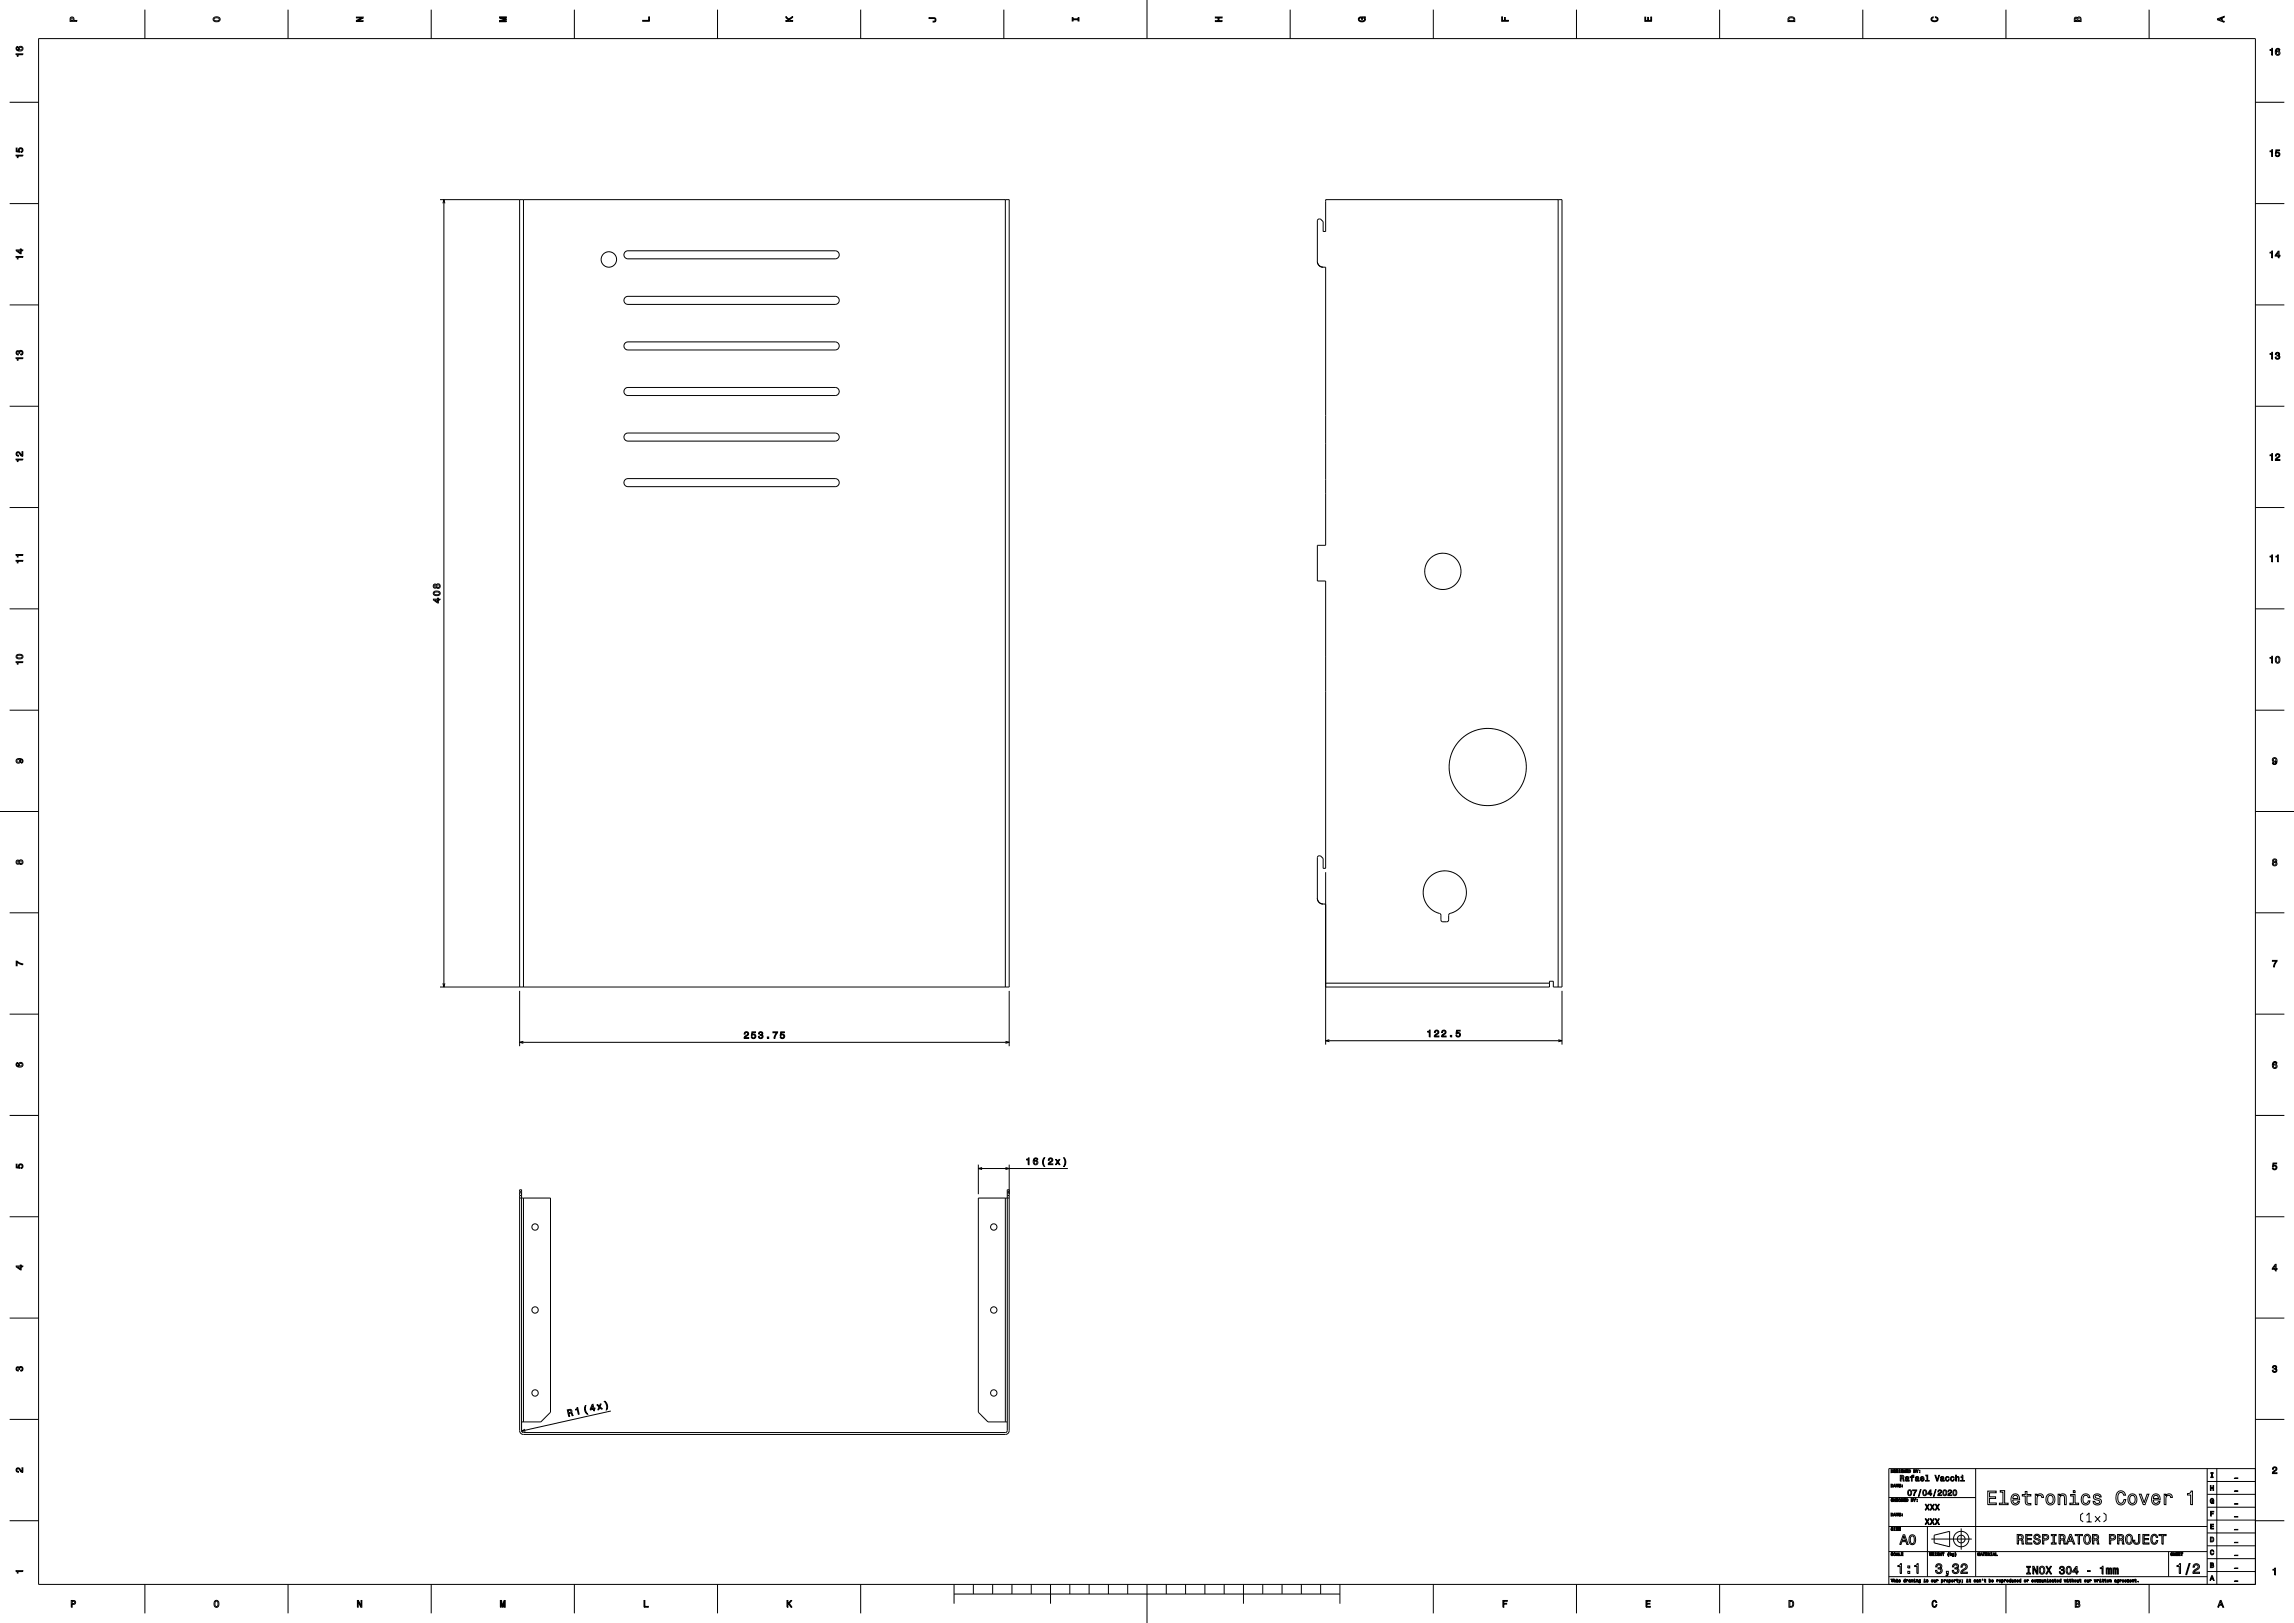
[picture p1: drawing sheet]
<svg xmlns="http://www.w3.org/2000/svg" width="1189mm" height="841mm" viewBox="0 0 1189 841" stroke-linecap="round" stroke-linejoin="round" font-family="sans-serif">
<g fill="none" stroke="#000" stroke-width=".52">
<path d="M37 9h1v2h2h-4zM37 9h1v2h-1zM75 5v15M111 9a1.7 1.7 0 0 1 2 0 1.7 1.7 0 0 1 1 2 1.7 1.7 0 0 1-3 0 1.7 1.7 0 0 1 0-2zM111 10a1.3 1.3 0 0 1 2-1 1.3 1.3 0 0 1 0 2h-2zM149 5v15M185 9h3l-3 2h3h-3l3-2h-3zM223 5v15M259 9h3h-3l3 1-3 1h3h-3l3-1-3-1zM298 5v15M333 11h3v-2h1v2h-4zM372 5v15"/>
<path d="M407 9l2 1 2-2-2 2 2 1h-4h2zM446 5v15M482 9h2a1.2 1.2 0 0 1 1 1 1.2 1.2 0 0 1-1 1 .7 .7 0 0 0 1-1 .7 .7 0 0 0-1 0h-2zM520 5v15M556 9v1h3v-1v2v-1h-3v1zM595 0v20M630 9h3h-1v2h1h-3h1v-2h-1zM669 5v15M704 9h1v1a1.2 1.2 0 0 0 1 1 1.2 1.2 0 0 0 1-2h-1v1v-1h2h-1h1a1.7 1.7 0 0 1-2 2 1.7 1.7 0 0 1-2-2zM743 5v15M778 9h1v2h1v-2v2h2h-4zM817 5v15"/>
<path d="M853 9v2h1v-2v2h2v-2v2h-3zM891 5v15M927 9h3v2h-3zM927 9h2l1 2h-3zM965 5v15M1001 9h1l-1 1a1.3 1.3 0 0 0 2 1 1.3 1.3 0 0 0 1-2h-1h1a1.6 1.6 0 0 1-1 2 1.6 1.6 0 0 1-2-2zM1040 5v15M1075 9h2a1 1 0 0 1 1 0 1 1 0 0 1 1 1v1h-4zM1076 10l1 1h-1zM1077 9h1v2h-1zM1114 5v15M1149 10l4-2-1 1v2l1 1-4-2z"/>
<path d="M1150 10l1-1v2zM8 28h4h-3v1zM9 24v1l1 1a1.2 1.2 0 0 1 0-2 1.2 1.2 0 0 1 2 1 1.2 1.2 0 0 1-1 1h-1a1.3 1.3 0 0 1-1 0 1.3 1.3 0 0 1 0-2zM20 20h1149v801h-1149zM1177 26l1-1v4h-1v-3zM1180 25h1l1 1h-2v1a1.2 1.2 0 0 1 2 0 1.2 1.2 0 0 1-1 2 1.2 1.2 0 0 1-2-1zM5 53h15M1169 53h15M8 77l1 1h1a1.2 1.2 0 0 1 0-1 1.2 1.2 0 0 1 2 0 1.2 1.2 0 0 1-1 2 1 1 0 0 0 0-2 .8 .8 0 0 0-1 0 .8 .8 0 0 0 0 1v1h-2zM1177 78h1v3h-1v-2zM1180 78h2h-2v1a1.2 1.2 0 0 1 2 1 1.2 1.2 0 0 1-1 1 1.2 1.2 0 0 1-2-1h1a.8 .8 0 0 0 1 1 1 1 0 0 0 0-2 .8 .8 0 0 0-1 1h-1zM8 80h4v1h-3v1z"/>
<path d="M5 106h15M228 103h295v408h-295M230 105v-2l1 2M230 103v408M269 103v408M271 103v408M521 103v408M808 103v408M1169 106h15M8 133h4h-3v1zM8 130h3v-1l1 1h-1v1zM9 130h2v1z"/>
<path d="M324 131l1-1h108a2.1 2.1 0 0 1 2 2 2.1 2.1 0 0 1-2 2h-108a2.1 2.1 0 0 1-1-1 2.1 2.1 0 0 1 0-2zM1177 131l1-1v4h-1v-3zM1181 130v2h1l-1 2v-1h-2zM1181 131v1h-1zM5 158h15M324 154h1h108a2.1 2.1 0 0 1 2 2 2.1 2.1 0 0 1-2 2h-108a2.1 2.1 0 0 1-1-2 2.1 2.1 0 0 1 0-2zM1169 158h15M324 178l1-1h108a2.1 2.1 0 0 1 2 2 2.1 2.1 0 0 1-2 2h-108a2.1 2.1 0 0 1-1-1 2.1 2.1 0 0 1 0-2zM8 185h4v1h-3v1zM9 182h1a1.2 1.2 0 0 1 2 0 1.2 1.2 0 0 1-1 2 .7 .7 0 0 0 1-1 .7 .7 0 0 0-1-1 .7 .7 0 0 0-1 1v-1a.7 .7 0 0 0-1 1v1l-1-1zM1177 183h1v3h-1v-2zM1180 183a1 1 0 0 1 1 0 1 1 0 0 1 0 1 1.2 1.2 0 0 1 0 2 1.2 1.2 0 0 1-2-1h1a.7 .7 0 0 0 0 1 .7 .7 0 0 0 1-1 .7 .7 0 0 0-1-1h1a.6 .6 0 0 0 0-1 .7 .7 0 0 0-1 1h-1z"/>
<path d="M5 211h15M324 201h1h108a2.1 2.1 0 0 1 2 2 2.1 2.1 0 0 1-2 2h-108a2.1 2.1 0 0 1-1-1 2.1 2.1 0 0 1 0-3zM1169 211h15M8 238h4h-3v1zM9 234a2.1 2.1 0 0 1 2 2v-2h1v2l-2-1a.7 .7 0 0 0-1 0 .7 .7 0 0 0 1 1h-1h-1zM324 225l1-1h108a2.1 2.1 0 0 1 2 2 2.1 2.1 0 0 1-2 3h-108a2.1 2.1 0 0 1-1-2 2.1 2.1 0 0 1 0-2zM1177 236l1-1v4h-1v-3zM1180 235a1.2 1.2 0 0 1 2 1 1.2 1.2 0 0 1-1 1l-1 1h2v1h-3l2-2a.7 .7 0 0 0 0-1 .7 .7 0 0 0-1-1 .7 .7 0 0 0 0 1h-1zM324 249l1-1h108a2.1 2.1 0 0 1 2 2 2.1 2.1 0 0 1-2 2h-108a2.1 2.1 0 0 1-1-1 2.1 2.1 0 0 1 0-2zM5 263h15M1169 263h15M8 290h4v1h-3v1z"/>
<path d="M8 287h4v1h-3v1zM1177 288h1v3h-1v-2zM1180 288h1v3h-1v-2zM5 315h15M225 310h2l1 1h-1v1zM225 303h1a1.1 1.1 0 0 1 2 0 1.1 1.1 0 0 1 0 2 1.1 1.1 0 0 1-2-1 1 1 0 0 1-1 0 1 1 0 0 1 0-1zM225 307a1.7 1.7 0 0 1 2-1 1.7 1.7 0 0 1 1 2h-3v-1zM225 307a1.3 1.3 0 0 1 2 0 1.3 1.3 0 0 1 0 1h-2zM225 311h2v1zM1169 315h15M9 339a1.6 1.6 0 0 1 2 0 1.6 1.6 0 0 1 0 2h-2l-1-1zM9 340a1.3 1.3 0 0 1 1-1 1.3 1.3 0 0 1 1 2h-2z"/>
<path d="M8 343h4h-3v1zM1177 341l1-1v4h-1v-3zM1180 341v-1a1.7 1.7 0 0 1 2 2 1.7 1.7 0 0 1-2 2l-1-1zM1180 341a1.3 1.3 0 0 1 1 1 1.3 1.3 0 0 1-1 1zM5 368h15M1169 368h15M9 393h1a1.2 1.2 0 0 1 2 1 1.2 1.2 0 0 1-1 1v-1h-1a1.2 1.2 0 0 1 0 1 1.2 1.2 0 0 1-2 0 1.2 1.2 0 0 1 1-2zM1178 393a1.6 1.6 0 0 1 2 1 1.6 1.6 0 0 1-2 2v-1a1 1 0 0 0 1 1 1 1 0 0 0 1-1 1.1 1.1 0 0 1-2 0 1.1 1.1 0 0 1 0-2zM0 421h20M1169 421h20M9 446h1a1.1 1.1 0 0 1 2 0 1.1 1.1 0 0 1 0 2 1.1 1.1 0 0 1-2-1 1 1 0 0 1-2 0 1 1 0 0 1 1-1zM687 452v89"/>
<path d="M741 455l5-3 5-1 5 3 3 4 1 5-1 4-3 4-5 3-1 4-3-1v-3l-5-3-4-4v-4v-3l1-3zM1178 445a1 1 0 0 1 2 0 1 1 0 0 1 0 2 1.1 1.1 0 0 1 0 1 1.1 1.1 0 0 1-2 0 1.1 1.1 0 0 1 0-1zM5 473h15M687 468h-1a3 3 0 0 1-3-3v-21l1-1 2 2v5h1v-149h-4v-18h4v-145h-1a3 3 0 0 1-3-3v-21l1-1 2 2v5h1v-17h123v408h-5v-3h-2v3h-116M1169 473h15M8 498l4 1v1l-3-1v1h-1zM1178 498h2l-1 3h-1v-1l2-2h-2zM230 510v1l1-1M269 513v29M523 513v29M687 509h116M810 513v28"/>
<path d="M5 526h15M271 540h-2l2 1M386 535a1.2 1.2 0 0 1 2 0 1.2 1.2 0 0 1-1 2l-1 1h2h-2l1-2a.7 .7 0 0 0 1 0 .7 .7 0 0 0-1-1 .7 .7 0 0 0-1 1zM390 535h2h-2v1a1.2 1.2 0 0 1 2 1 1.2 1.2 0 0 1-1 1 1.2 1.2 0 0 1-2-1h1a.8 .8 0 0 0 1 1 1 1 0 0 0 0-2 .8 .8 0 0 0-1 1h-1zM393 535a1 1 0 0 1 2 0 1 1 0 0 1 0 1 1.2 1.2 0 0 1 0 2 1.2 1.2 0 0 1-2-1h1a.7 .7 0 0 0 0 1 .7 .7 0 0 0 1-1 .7 .7 0 0 0-1-1h1a.7 .7 0 0 0-1-1 .6 .6 0 0 0 0 1h-1zM398 537v1zM401 535h2l-1 3h-1v-1l2-2h-2zM405 535h2h-2v1a1.2 1.2 0 0 1 2 1 1.2 1.2 0 0 1-1 1 1.2 1.2 0 0 1-2-1h1a.8 .8 0 0 0 1 1 1 1 0 0 0 0-2 .8 .8 0 0 0-1 1h-1zM521 540h2l-2 1M687 539h123M689 539h-2l2 1M740 534h1v3v-2z"/>
<path d="M744 534a1.2 1.2 0 0 1 2 0 1.2 1.2 0 0 1-1 2l-1 1h2h-3l2-1a.7 .7 0 0 0 0-1 .7 .7 0 0 0-1-1 .7 .7 0 0 0 0 1h-1zM748 534a1.2 1.2 0 0 1 1 0 1.2 1.2 0 0 1-1 2v1h2h-3l2-1a.7 .7 0 0 0 0-1 .7 .7 0 0 0-1-1 .7 .7 0 0 0 0 1h-1zM752 537h.1M755 534h2h-2v1a1.2 1.2 0 0 1 2 1 1.2 1.2 0 0 1-1 1 1.2 1.2 0 0 1-1-1 .8 .8 0 0 0 1 1 1 1 0 0 0 0-2 .8 .8 0 0 0-1 1zM808 539h2l-2 1M1169 526h15M9 551v1h1a1.2 1.2 0 0 1 0-1 1.2 1.2 0 0 1 2 0 1.2 1.2 0 0 1-1 2h-1a1.3 1.3 0 0 1-1-1 1.3 1.3 0 0 1 0-1zM269 540h254M1178 550h2v1h-1l-1 1a1.2 1.2 0 0 1 2 0 1.2 1.2 0 0 1-1 2 1.2 1.2 0 0 1-1-1zM5 578h15M1169 578h15M541 600a4 4 0 0 0 0 4 3 3 0 0 1 0-4z"/>
<path d="M551 600a2.9 2.9 0 0 1 0 4 4 4 0 0 0 0-4zM8 603l1 2h1a1.2 1.2 0 0 1 0-2 1.2 1.2 0 0 1 2 1 1.2 1.2 0 0 1-1 2v-1a.8 .8 0 0 0 0-1 .8 .8 0 0 0-1 0 .8 .8 0 0 0 0 1h-2zM269 620h1M269 618h1M507 604v15M507 606h46M509 605l-2 1h2M521 605l2 1h-2M522 620h1M522 618h1M523 604v137l-1 2h-251l-1-1-1-125h1v124l1 1h251v-1v-124h1M532 601l1-1v4v-3z"/>
<path d="M536 600h1l1 1-1-1-1 2a1.2 1.2 0 0 1 2 0 1.2 1.2 0 0 1-1 2 1.2 1.2 0 0 1-1-1zM544 600a1.2 1.2 0 0 1 2 1 1.2 1.2 0 0 1-1 1l-1 1h2v1h-3l2-2a.7 .7 0 0 0 0-1 .7 .7 0 0 0-1-1 .7 .7 0 0 0 0 1h-1zM547 601l1 1 1-1v1v2l-1-2-1 2 1-2zM1178 603h2h-2v1a1.2 1.2 0 0 1 2 1 1.2 1.2 0 0 1-1 1 1.2 1.2 0 0 1-1-1 .8 .8 0 0 0 1 1 1 1 0 0 0 0-2 .8 .8 0 0 0-1 1zM5 631h15M269 621h16v111l-5 5h-10M271 621v116M521 621v116M523 621h-16v111l5 5h10M1169 631h15M8 656h3h1h-1v2zM9 656h2v2z"/>
<path d="M1179 655h1v2v2h-1v-1h-1zM1179 656v1h-1zM5 683h15M1169 683h15M9 709h1a1.2 1.2 0 0 1 2 0 1.2 1.2 0 0 1-1 2v-1a.7 .7 0 0 0 1-1 .7 .7 0 0 0-1 0 .7 .7 0 0 0-1 1v-1a.6 .6 0 0 0-1 0 .6 .6 0 0 0 0 1h-1zM1178 708a1 1 0 0 1 2 0 1 1 0 0 1 0 1 1.2 1.2 0 0 1-1 2 1.2 1.2 0 0 1-1-1 .7 .7 0 0 0 1 1 .7 .7 0 0 0 1-1 .7 .7 0 0 0-1-1 .6 .6 0 0 0 0-1 .7 .7 0 0 0-1 1zM5 735h15M294 731l1-1a1 1 0 0 1 1 1 1 1 0 0 1 0 1l1 1v1a1.1 1.1 0 0 0-1-2 1.1 1.1 0 0 0-1 0v2zM295 731h1v1h-1zM299 729l1 4-1-3-1 1zM303 728h1a4 4 0 0 0 1 5 3 3 0 0 1-2-5zM307 728l1 2v1l-1-1-1 1z"/>
<path d="M307 728v2h-1zM309 728l2 1 1-2-1 2 1 1-1-1-1 2v-2zM313 726a2.8 2.8 0 0 1 1 5 4 4 0 0 0-1-5zM317 731l-47 11M1169 735h15M272 741l-2 1h2M9 761a2.1 2.1 0 0 1 2 1v-1h1v2l-2-1a.7 .7 0 0 0-1-1 .7 .7 0 0 0 0 1 .7 .7 0 0 0 1 0l-1 1-1-1zM979 776h45M980 762h1v1h-1zM980 769h1v2h-1zM980 777h1h-1l1 1a.7 .7 0 0 1-1 0 .7 .7 0 0 1 0-1zM980 769h1v1h-1z"/>
<path d="M981 777h1v1v-1l-1 1zM981 762h1v1h-1zM982 769l1 2-1-1-1 1zM982 769v1zM983 769h1l-1 2zM983 777h1h-1h1l-1 1h1h-1zM983 762h1h-1h1l-1 1h1zM984 769h1h-1l1 1h-1l1 1h-1zM984 777h1h-1l1 1a.7 .7 0 0 1-1 0 .7 .7 0 0 1 0-1zM984 762h1v1h-1zM985 764h1a.8 .8 0 0 1 1 1 .8 .8 0 0 1-1 1l1 1h-1a.9 .9 0 0 0 0-1 .9 .9 0 0 0-1 0v1zM985 765h1v1h-1z"/>
<path d="M985 777h1l1 1-1-1-1 1zM985 762h1v1v-1v1h-1zM986 770v1zM986 769v1zM987 762v1l1-1v1l-1-1v1zM987 777h1h-1h1l-1 1h1h-1zM988 765h1l1 2-2 1a.8 .8 0 0 1 0-1 .8 .8 0 0 1 1-1v-1l-1 1zM988 777h1v1h-1zM988 762h1h-1h1l-1 1h1h-1zM989 772a1.4 1.4 0 0 1 2 2 1.4 1.4 0 0 1-2 1zM989 762h1v1h-1zM989 772a1.1 1.1 0 0 1 1 2 1 1 0 0 1-1 0z"/>
<path d="M990 765l2-1-1 1 1 1h-1v1v-1zM991 777h1l-1 1zM991 777h.1M991 777v1zM991 772h2l-1 3v-1l1-2zM992 777h1l-1 1zM992 762h1v1h-1zM992 762h1zM992 762l1 1h-1zM993 765h1l1 2-2 1a1 1 0 0 1 0-2 .9 .9 0 0 1 1 0v-1l-1 1zM993 762h1v1zM994 778h.1"/>
<path d="M994 777h.1M995 763h.1M995 762h.1M995 772l-1 3zM996 765h1v1h-1a.8 .8 0 0 0 0 1 .8 .8 0 0 0 1 0 1 1 0 0 1-1 1 1.1 1.1 0 0 1-1-2zM996 766l1-1v1h-1zM997 772a1.4 1.4 0 0 1 2 2 1.4 1.4 0 0 1-2 1zM997 772a1.1 1.1 0 0 1 1 2 1 1 0 0 1-1 0zM998 779l1 2 1-2-1 2 1 1-1-1-1 1 1-1zM998 764h1v3h1h-2h1v-2zM1000 779l2 2 1-2-1 2 1 1-2-1-1 1 1-1zM1000 772l1 2v1l-1-1h-1z"/>
<path d="M1000 773v1h-1zM1003 764l1 3 1-3-1 3zM1003 779l1 2 1-2-1 2 1 1-1-1-1 1 1-1zM1003 772l-1 3zM1005 772a1.1 1.1 0 0 1 1 1 1.1 1.1 0 0 1-1 1v1h1h-2l2-2a.7 .7 0 0 0-1-1 .6 .6 0 0 0 0 1zM1006 765h1l1 2h-1a.7 .7 0 0 1-1 0 .7 .7 0 0 1 1-1h-1zM1007 772h1a1.4 1.4 0 0 1 1 2 1.4 1.4 0 0 1-2 1zM1008 772a1.1 1.1 0 0 1 1 2 1 1 0 0 1-1 0zM1009 765h1v1a.8 .8 0 0 0-1-1 .8 .8 0 0 0 0 1 .8 .8 0 0 0 1 1 1 1 0 0 1-1 1 1.1 1.1 0 0 1-1-2zM1010 772a1.1 1.1 0 0 1 2 1 1.1 1.1 0 0 1-2 1v1h2h-2l1-2a.6 .6 0 0 0 0-1 .7 .7 0 0 0-1 1zM1011 765h1l1 1a.8 .8 0 0 0-1-1 .8 .8 0 0 0-1 1 .8 .8 0 0 0 1 1h1a1 1 0 0 1-1 1 1.1 1.1 0 0 1-1-2zM1012 772h1a1.4 1.4 0 0 1 1 2 1.4 1.4 0 0 1-2 1z"/>
<path d="M1013 772a1.1 1.1 0 0 1 1 2 1 1 0 0 1-1 0zM1014 764v1a.8 .8 0 0 1 1 0 .8 .8 0 0 1 0 1v1v-2l-1 2zM1016 765h1v2h1h-2h1v-1zM1017 764v1zM1024 761v56M1030 773h5v1h-4v2h3h-3v3h4v1h-5zM1037 772h2v7h2v1h-5v-1h2v-6h-1zM1043 775a2.3 2.3 0 0 1 3-1 2.3 2.3 0 0 1 1 3h-4l1 2 3-1a2.3 2.3 0 0 1-3 2 2.3 2.3 0 0 1-2-3zM1044 775h1l1 1h-3zM1050 773h1v1h2v1h-2v4h2v1a2 2 0 0 1-3-2v-3h-2v-1h2zM1055 774h1v1a1.8 1.8 0 0 1 2-1 1.8 1.8 0 0 1 1 2h-1v-1h-2v5h-1zM1061 775a2.6 2.6 0 0 1 4 2 2.6 2.6 0 0 1-4 2 4 4 0 0 1 0-4z"/>
<path d="M1062 775a2 2 0 0 1 2 2 2 2 0 0 1-2 2l-1-1zM1067 774h1v1a1.8 1.8 0 0 1 2-1 1.8 1.8 0 0 1 1 2v4h-1v-4l-1-1-1 1v4h-1zM1073 774h3v5h1v1h-4v-1h2v-4h-2zM1075 772h1v1h-1zM1079 775a2.2 2.2 0 0 1 3-1 2.2 2.2 0 0 1 1 2h-1v-1a2 2 0 0 0-2 2 2 2 0 0 0 2 2v-1h1a2.3 2.3 0 0 1-2 2 2.3 2.3 0 0 1-2-3zM1086 775l2-1 1 2h-1a1.1 1.1 0 0 0-1-1 1.1 1.1 0 0 0-1 1h1a1.9 1.9 0 0 1 2 3 1.9 1.9 0 0 1-3 1l-1-1v-1h1a1.2 1.2 0 0 0 1 1 1.2 1.2 0 0 0 1-1l-3-1v-1zM1097 773a2.4 2.4 0 0 1 3 0 2.4 2.4 0 0 1 2 2h-1l-1-2a2.9 2.9 0 0 0-3 3 2.9 2.9 0 0 0 2 3h1l1-2h1a2.5 2.5 0 0 1-2 3 2.5 2.5 0 0 1-3-2zM1104 775a2.6 2.6 0 0 1 4 2 2.6 2.6 0 0 1-4 2 4 4 0 0 1 0-4zM1104 775h1a2 2 0 0 1 2 2 2 2 0 0 1-2 2l-1-1zM1109 774h1l1 5 2-5h1l-2 6h-1zM1116 775a2.3 2.3 0 0 1 3-1 2.3 2.3 0 0 1 1 3h-4l1 2 3-1a2.3 2.3 0 0 1-3 2 2.3 2.3 0 0 1-2-3zM1116 775h2l1 1h-3z"/>
<path d="M1122 774h1v1a1.8 1.8 0 0 1 2-1 1.8 1.8 0 0 1 1 2h-1l-1-1h-1v5h-1zM1134 774l2-1v7h-1v-5h-1zM1144 774h25M1144 768h25M1144 761v60M1146 770v1h1v-1v2v-1h-1v1zM1146 777l1-1v1a.8 .8 0 0 0-1 0 .8 .8 0 0 0 0 1 .8 .8 0 0 0 1 0h-1h1v1a1.2 1.2 0 0 1-2-1 1.2 1.2 0 0 1 1-1zM1146 763h1v3h-1v-1zM1149 761v60M1158 779h2zM1158 773h2zM1158 766h2z"/>
<path d="M1169 761h-190v60M1178 760a1.2 1.2 0 0 1 2 1 1.2 1.2 0 0 1-1 1l-1 1h2v1h-2l1-2a.7 .7 0 0 0 1-1 .7 .7 0 0 0-1-1 .7 .7 0 0 0-1 1zM5 788h15M979 791h165M980 784h1v2h-1zM980 792h1h-1h1v1h-1h1zM980 784h1v1h-1zM982 792v1zM982 784l1 2-1-1-1 1zM982 784v1zM983 784h1l-1 2zM983 792h1l-1 1h1h-1l1-1z"/>
<path d="M984 792h1h-1h1l-1 1h1h-1zM984 784h1h-1l1 1h-1l1 1h-1zM986 785v1zM986 784v1zM986 795h1l2 5h-1v-1h-2l-1 1zM987 796l1 2h-2zM990 796a1.6 1.6 0 0 1 2-1 1.6 1.6 0 0 1 1 2v1a2 2 0 0 1-2 2 2.9 2.9 0 0 1-1-4zM991 796a1.9 1.9 0 0 1 1 2 1.9 1.9 0 0 1-1 2l-1-2zM998 787l1 1 1-1-1 1 1 2-1-1-1 1 1-2zM999 791v26M1000 787l2 1 1-1-1 1 1 2-2-1-1 1 1-2zM1001 798h21"/>
<path d="M1002 795l9-2v9l-9-2zM1003 787l1 1 1-1-1 1 1 2-1-1-1 1 1-2zM1017 792v11M1046 795h1a1.4 1.4 0 0 1 2 1 1.4 1.4 0 0 1-1 2l1 2h-1a1.5 1.5 0 0 0 0-2 1.5 1.5 0 0 0-2 0v2zM1046 796h1a.9 .9 0 0 1 1 1 .9 .9 0 0 1-1 0h-1zM1050 795h3v1h-2v1h2v1h-2v2h2h-3zM1055 795h1l1 1v1a.9 .9 0 0 0-1-1 .9 .9 0 0 0-1 0 .9 .9 0 0 0 0 1 1.7 1.7 0 0 1 3 1 1.7 1.7 0 0 1-2 2 1.7 1.7 0 0 1-2-1v-1h1a1.1 1.1 0 0 0 1 2 1.1 1.1 0 0 0 1-2 1.8 1.8 0 0 1-2-1 1.8 1.8 0 0 1 0-2zM1059 795h1a1.6 1.6 0 0 1 2 2 1.6 1.6 0 0 1-3 1v2zM1059 796h1a.9 .9 0 0 1 1 1 .9 .9 0 0 1-1 0h-1zM1063 795h3v1h-1v4h1h-3h1v-4h-1zM1067 795h2a1.4 1.4 0 0 1 1 1 1.4 1.4 0 0 1 0 2l1 2h-1a1.5 1.5 0 0 0 0-2 1.5 1.5 0 0 0-2 0v2h-1zM1068 796h1a.9 .9 0 0 1 1 1 .9 .9 0 0 1-1 0h-1z"/>
<path d="M1073 795h1l1 5-1-1h-2v1h-1zM1073 796l1 2h-2zM1076 795h3v1h-1v4h-1v-4h-1zM1080 784l-2 1v3l2 1M1080 796l1-1a2.5 2.5 0 0 1 3 3 2.5 2.5 0 0 1-3 2l-1-1zM1081 796a1.9 1.9 0 0 1 2 2 1.9 1.9 0 0 1-2 2v-2zM1081 785l2-1v5M1081 789h3M1085 795h1a1.4 1.4 0 0 1 2 1 1.4 1.4 0 0 1-1 2l1 2h-1a1.5 1.5 0 0 0 0-2 1.5 1.5 0 0 0-2 0v2zM1085 796h1a.9 .9 0 0 1 1 1 .9 .9 0 0 1-1 0h-1zM1086 786l3 3M1089 786l-3 3"/>
<path d="M1090 784l2 1v3l-2 1M1093 795h2a1.6 1.6 0 0 1 1 2 1.6 1.6 0 0 1-2 1v2h-1zM1094 796h1a.9 .9 0 0 1 1 1 .9 .9 0 0 1-1 0h-1zM1098 795h1a1.4 1.4 0 0 1 2 1 1.4 1.4 0 0 1-1 2l1 2h-1a1.5 1.5 0 0 0 0-2 1.5 1.5 0 0 0-2 0v2zM1098 796h1a.9 .9 0 0 1 1 1 .9 .9 0 0 1-1 0h-1zM1102 796l1-1a2.5 2.5 0 0 1 3 3 2.5 2.5 0 0 1-3 2l-1-1zM1103 796a1.9 1.9 0 0 1 2 2 1.9 1.9 0 0 1-2 2l-1-2zM1108 795h1v3a1.7 1.7 0 0 1-2 2 1.7 1.7 0 0 1-1-2 1.1 1.1 0 0 0 1 2 1.1 1.1 0 0 0 1-2zM1111 795h3v1h-3v1h3v1h-3v2h3h-3zM1115 796l2-1 1 2-1-1a2 2 0 0 0-2 2 2 2 0 0 0 2 2l1-2-1 2a2.3 2.3 0 0 1-2-1 2.3 2.3 0 0 1 0-3zM1119 795h4v1h-2v4v-4h-2zM1144 794h25"/>
<path d="M1144 788h25M1144 781h25M1146 796a1.3 1.3 0 0 1 1 2 1.3 1.3 0 0 1-1 1zM1146 790h1h-1v1h1h-1v1h1h-1zM1146 783h1h-1v1h1h-1v2zM1146 797a1 1 0 0 1 1 1 1 1 0 0 1-1 1zM1158 799h2zM1158 793h2zM1158 786h2zM1169 788h15M8 814h4h-3v1zM979 817h165"/>
<path d="M979 804h165M980 818h1v2zM980 805h1h-1h1v1h-1h1zM982 818v1v1v-1v1zM982 805v1h1h-1a.7 .7 0 0 1-1 0 .7 .7 0 0 1 1-1zM983 819l1 1h-1zM983 805l1 1h-1zM983 818h.1M983 805h.1M984 811l2-1v5h-1v-3h-1zM984 805v1h1h-1zM984 819h1h-1l1 1h-1l1-1z"/>
<path d="M985 805h1v1h-1zM987 819l1-1v2h-1zM988 819h1h-1v1zM989 814h1v1h-1zM989 811h1v2h-1zM989 819h1v1h-1l1-1zM990 819l1 1v-1v1l1-1-1 1v-1v1zM992 819l1 1h-1zM993 818h.1M992 811l2-1v5v-3h-2zM993 819h1v1v-1l-1 1zM995 819v1z"/>
<path d="M997 819l1 1h-1zM998 818h.1M999 819v1h-1l1-1zM1000 805v1l1-1v1v-1v1v-1l-1 1zM1001 805h1v1h-1zM1002 819l1 1v-1v1h-1zM1003 805h1v1h-1zM1004 819h1h-1v1zM1004 811a1.4 1.4 0 0 1 2-1 1.5 1.5 0 0 1 0 3 1.7 1.7 0 0 1-1 3 1.7 1.7 0 0 1-2-2h1a1 1 0 0 0 1 1 1 1 0 0 0 1-1 1 1 0 0 0-1-1v-1a.9 .9 0 0 0 1 0 .9 .9 0 0 0-1-1 .9 .9 0 0 0-1 0l-1 1zM1004 805h1l-1 1h1v-1v1h-1zM1005 805h1v1v-1l-1 1zM1006 819h1l-1 1z"/>
<path d="M1007 805h1l-1 1zM1008 819v1zM1009 814h1v1v1l-1 1v-2zM1010 805v1zM1010 819h1l-1 1zM1011 805h1h-1l1 1-1-1v1zM1012 819v1zM1012 819h.1M1012 805h1v1h-1h1h-1zM1012 811a1.6 1.6 0 0 1 3-1 1.5 1.5 0 0 1 0 3 1.7 1.7 0 0 1-1 3 1.7 1.7 0 0 1-2-2h1a1 1 0 0 0 0 1 1.1 1.1 0 0 0 2-1 1.1 1.1 0 0 0-2-1v-1a.9 .9 0 0 0 1 0 .9 .9 0 0 0 0-1 .9 .9 0 0 0-1 0l-1 1zM1013 819h1h-1v1zM1013 805l1 1z"/>
<path d="M1014 818l1 1h-1l1 1-1-1zM1015 819l1 1v-1v1zM1017 811a1.7 1.7 0 0 1 3 0 1.8 1.8 0 0 1-2 3l-1 1h3h-4l1-1a2.3 2.3 0 0 0 2-3h-1l-1 1h-1zM1017 819h.1M1017 819v1zM1019 819l1 1h-1zM1020 818h.1M1021 818v1v1l-1-1zM1023 819h1h-1v1l1-1v1h-1zM1025 819v1h-1l1-1zM1025 805l1 1v-1v1v-1v1l-1-1v1zM1026 819h1v1l-1-1v1z"/>
<path d="M1027 805l1 1h-1h-1zM1027 805h.1M1027 818l1 1zM1028 805h1l-1 1zM1029 818v1v1l-1-1zM1029 805h1h-1h1l-1 1h1h-1zM1030 805h1v1v-1l-1 1zM1031 805h.1M1031 818l1 1v1h-1zM1032 805h1v1h-1zM1032 819h1h-1l1 1h-1zM1032 819h1z"/>
<path d="M1033 805l1 1h-1zM1033 805h1h-1zM1034 805l1 1h-1zM1035 819h1h-1v1zM1036 819h1h-1l1 1h-1zM1036 819h1zM1037 819h1v1zM1039 819h1h-1v1zM1041 819l1-1v2h-1zM1043 819v1l1-1v1h-1zM1044 819h1h-1v1l1-1v1h-1zM1045 819h1h-1l1 1h-1z"/>
<path d="M1045 819h.1M1047 819v-1v2zM1050 812h2v3v1h-2v-1h1v-3h-1zM1051 819v1zM1053 819h1h-1v1l1-1v1h-1zM1054 812l2 3v-3v4l-2-4v4zM1056 819h1v1l-1-1v1v-1v1zM1057 819h1v1v-1v1l-1-1v1zM1057 812h1a2 2 0 0 1 2 2 2 2 0 0 1-2 2l-1-1zM1058 812a1.5 1.5 0 0 1 1 2 1.5 1.5 0 0 1-1 1l-1-1zM1058 819l1 1v-1v1h-1zM1060 819v1v-1v1z"/>
<path d="M1060 812h1l1 1 1-1-1 2 1 2-1-2-1 2h-1l2-2zM1061 819l1 1h-1zM1061 818h.1M1062 819h1h-1l1 1v-1v1h-1zM1064 819v1v-1zM1065 818l1 1h-1l1 1-1-1zM1066 819h1h-1l1 1h-1zM1066 819h1zM1067 819l1-1v2h-1zM1068 812a1.2 1.2 0 0 1 2 0 1.2 1.2 0 0 1-1 1 1.5 1.5 0 0 1 0 3 1.4 1.4 0 0 1-2-2h1a.8 .8 0 0 0 1 1 .8 .8 0 0 0 0-1 .8 .8 0 0 0-1 0v-1a.7 .7 0 0 0 1 0 .7 .7 0 0 0 0-1 .7 .7 0 0 0-1 1h-1zM1070 819v1v-1l1 1v-1v1l-1-1v1zM1071 812h1a1.9 1.9 0 0 1 2 2 1.9 1.9 0 0 1-2 2l-1-1z"/>
<path d="M1071 819l1 1h-1zM1072 818h.1M1072 812a1.5 1.5 0 0 1 1 2 1.5 1.5 0 0 1-1 1l-1-1zM1073 818v1v1v-1zM1074 818l1 1v1l-1-1v1zM1076 812h1v2v2h-1v-1h-2zM1076 812v2h-1zM1076 819l1 1v-1v1zM1078 818l1 1h-1l1 1-1-1zM1082 819v1l1-1v1h-1zM1082 814h1h-1zM1083 819h1h-1v1z"/>
<path d="M1085 819l1 1v-1v1l1-1-1 1v-1v1zM1087 819h1h-1v1zM1088 819l1 1h-1zM1089 812h1v4v-3zM1089 818h.1M1090 818v1v1l-1-1zM1091 818l1 1h-1l1 1-1-1zM1092 813h2v3v-3l-1 3v-3l-1 3zM1092 819h1h-1l1 1h-1zM1092 819h1zM1093 819h1v1v-1l-1 1zM1095 813h3v3h-1v-3v3h-1v-3v3h-1z"/>
<path d="M1096 819h1v1h-1l1-1zM1097 819h1v1h-1h1h-1zM1099 819h1h-1v1zM1100 819h1h-1l1 1h-1zM1100 819h1zM1101 819h1h-1l1 1h-1zM1101 819h1zM1102 819h1v1v-1v1v-1l-1 1zM1104 819h1h-1l1 1h-1zM1104 819h1zM1105 819h1v1v-1l-1 1zM1107 818v1v1l-1-1z"/>
<path d="M1108 819v1zM1124 804v13M1125 805h1h-1h1v1h-1h1zM1126 805h1v1v-1l-1 1zM1128 805h1h-1h1l-1 1h1h-1zM1128 811l2-1v5v-3h-2zM1129 805h1h-1h1l-1 1h1h-1zM1130 805h1v1zM1135 810l-2 6zM1137 811a1.7 1.7 0 0 1 3 0 1.7 1.7 0 0 1-1 3l-2 1h3h-3v-1a2.3 2.3 0 0 0 2-3h-1l-1 1zM1144 814h25M1144 808h25"/>
<path d="M1144 801h25M1146 810h1v1a.7 .7 0 0 1 0 1h-1zM1146 803h1v1a.8 .8 0 0 0-1 0 .8 .8 0 0 0 0 1 .8 .8 0 0 0 1 0 1.2 1.2 0 0 1-1 0 1.2 1.2 0 0 1 0-2zM1146 810l1 1h-1zM1146 811h1v1h-1zM1146 816l2 3-1-1h-1l-1 1zM1146 817l1 1h-1zM1158 819h2zM1158 813h2zM1158 806h2zM1178 813h1v3v-2zM37 829h1a1.1 1.1 0 0 1 1 2 1.1 1.1 0 0 1-2 0v2z"/>
<path d="M37 830h2v1h-2zM75 821v15M111 830l1-1a1.6 1.6 0 0 1 2 2 1.6 1.6 0 0 1-3 1zM112 830a1.3 1.3 0 0 1 1 1 1.3 1.3 0 0 1-1 1l-1-1zM149 821v15M185 829h1l1 3v-3h1v4h-1l-1-3v3h-1zM223 821v15M259 829h1l1 3v-3h1v4l-1-3v3h-1v-3l-1 3zM298 821v15M334 829v3h2v1h-2zM372 821v15M408 829v2l2-2-1 2 2 2-2-2-1 2z"/>
<path d="M446 821v15M494 826h200M494 821v10M505 821v5M515 821v5M524 821v5M535 821v5M544 821v10M554 821v5M565 821v5M574 821v5M584 821v5"/>
<path d="M595 821v20M604 821v5M615 821v5M625 821v5M634 821v5M645 821v10M655 821v5M664 821v5M675 821v5M685 821v5M694 821v10M743 821v15"/>
<path d="M779 829h2v1h-2v1h2h-2v2zM817 821v15M853 829h2v1h-1v1h1h-1v1h1v1h-2zM891 821v15M927 829h1a1.8 1.8 0 0 1 2 2 1.8 1.8 0 0 1-2 2h-1zM928 830a1.3 1.3 0 0 1 1 1 1.3 1.3 0 0 1-1 1zM965 821v15M1002 830l1-1 1 1h-1a1.3 1.3 0 0 0-1 1 1.3 1.3 0 0 0 1 1h1l-1 1a1.7 1.7 0 0 1-2-1 1.7 1.7 0 0 1 1-2zM1040 821v15M1076 829l2 1-1 1a1 1 0 0 1 1 1 1 1 0 0 1-1 1h-1zM1076 830h1l-1 1zM1076 831h1a.7 .7 0 0 1 1 1 .6 .6 0 0 1-1 0h-1z"/>
<path d="M1114 821v15M1151 829l2 4-1-1h-2l-1 1zM1151 830l1 1h-2z"/>
<circle cx="11" cy="25" r=".7"/>
<circle cx="1181" cy="28" r=".7"/>
<circle cx="316" cy="134" r="4"/>
<circle cx="748" cy="296" r="9"/>
<circle cx="226" cy="304" r=".6"/>
<circle cx="227" cy="304" r=".7"/>
<circle cx="9" cy="394" r=".7"/>
<circle cx="771" cy="397" r="20"/>
<circle cx="1179" cy="394" r=".7"/>
<circle cx="9" cy="447" r=".6"/>
<circle cx="11" cy="447" r=".7"/>
<circle cx="1179" cy="446" r=".6"/>
<circle cx="1179" cy="448" r=".7"/>
<circle cx="11" cy="552" r=".7"/>
<circle cx="1179" cy="553" r=".7"/>
<circle cx="537" cy="602" r=".7"/>
<circle cx="277" cy="636" r="1.7"/>
<circle cx="515" cy="636" r="1.6"/>
<circle cx="277" cy="679" r="1.7"/>
<circle cx="515" cy="679" r="1.6"/>
<circle cx="277" cy="722" r="1.7"/>
<circle cx="515" cy="722" r="1.6"/>
<circle cx="988" cy="767" r=".5"/>
<circle cx="994" cy="767" r=".5"/>
<circle cx="1007" cy="767" r=".5"/>
<circle cx="1017" cy="798" r="4"/>
<circle cx="1017" cy="798" r="2"/>
<circle cx="987" cy="819" r=".4"/>
<circle cx="990" cy="819" r=".3"/>
<circle cx="995" cy="819" r=".4"/>
<circle cx="1002" cy="819" r=".6"/>
<circle cx="1002" cy="819" r=".4"/>
<circle cx="1007" cy="819" r=".4"/>
<circle cx="1009" cy="819" r=".6"/>
<circle cx="1009" cy="819" r=".4"/>
<circle cx="1011" cy="819" r=".4"/>
<circle cx="1012" cy="805" r=".4"/>
<circle cx="1025" cy="819" r=".3"/>
<circle cx="1031" cy="819" r=".4"/>
<circle cx="1038" cy="819" r=".4"/>
<circle cx="1041" cy="819" r=".6"/>
<circle cx="1041" cy="819" r=".4"/>
<circle cx="1042" cy="819" r=".4"/>
<circle cx="1047" cy="819" r=".4"/>
<circle cx="1050" cy="819" r=".6"/>
<circle cx="1050" cy="819" r=".4"/>
<circle cx="1055" cy="819" r=".6"/>
<circle cx="1055" cy="819" r=".4"/>
<circle cx="1064" cy="819" r=".3"/>
<circle cx="1068" cy="819" r=".4"/>
<circle cx="1076" cy="819" r=".6"/>
<circle cx="1076" cy="819" r=".4"/>
<circle cx="1081" cy="819" r=".6"/>
<circle cx="1081" cy="819" r=".4"/>
<circle cx="1096" cy="819" r=".3"/>
<circle cx="1098" cy="819" r=".4"/>
</g>
</svg>
